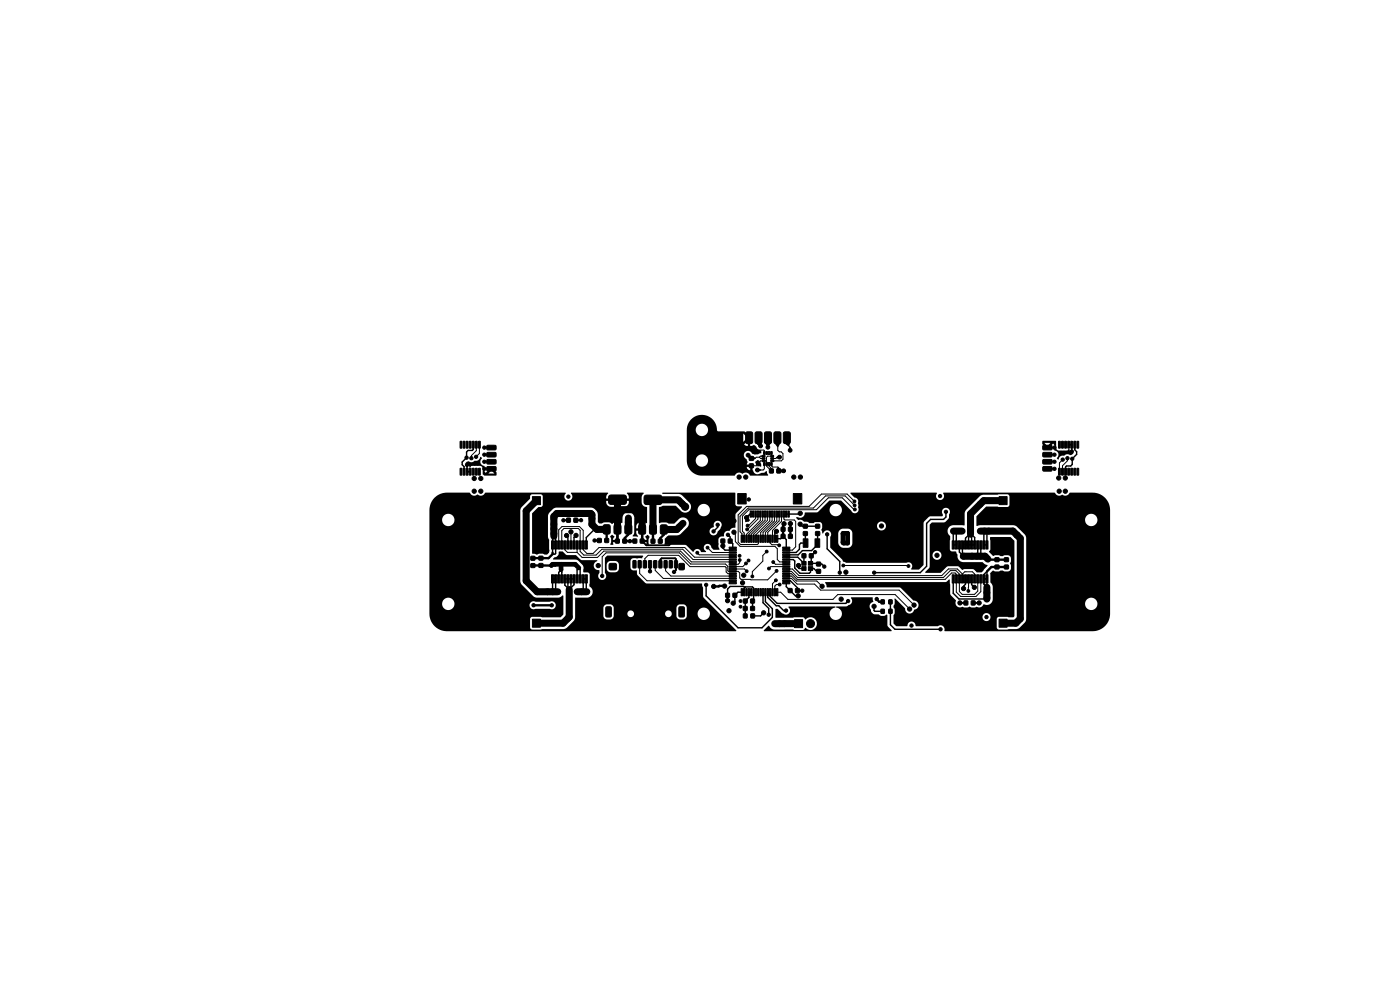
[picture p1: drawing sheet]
<svg xmlns="http://www.w3.org/2000/svg" width="297mm" height="210mm" viewBox="0 0 297 210" stroke-linecap="round" stroke-linejoin="round" font-family="sans-serif">
<g fill="#000" stroke="#000" stroke-width=".21">
<path d="M97.6 93.6l.4 .1-.1 1.4-.3-.1zM97.6 99.4h.4l-.1 1.4-.3-.1zM98.3 93.6l.3 .1v1.4l-.3-.1zM98.3 99.4h.3v1.4l-.3-.1zM98.9 93.6l.4 .1-.1 1.4-.3-.1zM98.9 99.4h.4l-.1 1.4-.3-.1zM99.6 93.6l.3 .1v1.4l-.3-.1zM99.6 99.4h.3v1.4l-.3-.1zM100.2 93.6l.4 .1-.1 1.4-.3-.1zM100.2 99.4h.4l-.1 1.4-.3-.1zM100.9 93.6l.3 .1v1.4l-.3-.1zM100.9 99.4h.3v1.4l-.3-.1z"/>
<path d="M101.5 93.6l.4 .1-.1 1.4-.3-.1zM101.5 99.4h.4l-.1 1.4-.3-.1zM103.3 99h1.8l.1 .2v.6l-.2 .2-1.6-.1-.2-.2zM103.3 97.5h1.8l.1 .2v.6l-.2 .1h-1.6l-.2-.2zM103.3 96h1.8l.1 .2v.6l-.2 .2-1.6-.1-.2-.2zM103.3 94.5h1.8l.1 .2v.6l-.2 .1h-1.6l-.2-.2zM158.2 91.8l.4-.2h.8l.2 .2 .1 1.9-.2 .3-.9 .1-.4-.2zM159 96.9h.8v.7h-.8zM159 98.4h.8v.8h-.8zM160.2 91.8l.4-.2h.8l.2 .2 .1 1.9-.2 .3-.9 .1-.4-.2zM161.7 97.6h.5l.1 .3h-.6zM161.7 97.1h.5l.1 .3h-.6z"/>
<path d="M161.7 96.6h.5l.1 .3h-.6zM162 98.1l.3 .1v.5h-.3zM162 95.8h.3v.6h-.3zM162.5 98.1l.3 .1v.5h-.3zM162.5 95.8h.3v.6h-.3zM163 98.1l.3 .1v.5h-.3zM163 95.8h.3v.6h-.3zM163.3 99.5h.7v.8h-.7zM162.2 91.8l.4-.2h.8l.2 .2 .1 1.9-.2 .3-.9 .1-.4-.2zM163.5 98.1l.3 .1v.5h-.3zM163.5 95.8h.3v.6h-.3zM163.5 96.6h.6v.3h-.5z"/>
<path d="M163.5 97.1h.6v.3h-.5zM163.5 97.6h.6v.3h-.5zM164.8 99.5h.8v.8h-.8zM164.2 91.8l.4-.2h.8l.2 .2 .1 1.9-.2 .3-.9 .1-.4-.2zM166.2 91.8l.4-.2h.8l.2 .2 .1 1.9-.2 .3-.9 .1-.4-.2zM221.3 94.5h1.7l.2 .2v.6l-.2 .1h-1.6l-.2-.2zM221.3 96h1.7l.2 .2v.6l-.2 .2-1.6-.1-.2-.2zM221.3 97.5h1.7l.2 .2v.6l-.2 .1h-1.6l-.2-.2zM221.3 99h1.7l.2 .2v.6l-.2 .2-1.6-.1-.2-.2zM224.6 93.6l.3 .1v1.4l-.3-.1zM225.2 93.6l.4 .1-.1 1.4-.3-.1zM225.9 93.6l.3 .1v1.4l-.3-.1z"/>
<path d="M226.5 93.6l.4 .1-.1 1.4-.3-.1zM227.2 93.6l.3 .1v1.4l-.3-.1zM227.8 93.6l.4 .1-.1 1.4-.3-.1zM228.5 93.6l.3 .1v1.4l-.3-.1zM112.9 105.4h1.8v1.7h-1.8zM112.6 118h.9v.8h-.9zM112.6 119.6h.9v.8h-.9zM114.3 118h.9v.8h-.9zM114.3 119.6h.9v.7h-.9zM117 114.7h.5v1.8h-.5zM117.7 114.7h.4v1.8h-.4zM118.3 114.7h.5v1.8h-.5z"/>
<path d="M118.9 114.7h.5v1.8h-.5zM119.6 114.7h.5v1.8h-.5zM120.2 114.7h.5v1.8h-.5zM120.2 109.9h.8v.9h-.8zM120.9 114.7h.5v1.8h-.5zM121.5 114.7h.5v1.8h-.5zM121.8 109.9h.7v.9h-.7zM122.2 114.7h.4v1.8h-.4zM122.8 114.7h.5v1.8h-.5zM123.5 114.7h.4v1.8h-.4zM124.2 114.7h.4v1.8h-.4zM126.8 114.2h.7v.9h-.7z"/>
<path d="M128 111.5l.3-.2h.9l.2 .2 .1 1.4-.2 .3-1 .1-.3-.2zM128.3 114.2h.8v.9h-.8zM129.3 119.6h1.4l.1 .2-.1 1-.2 .1-1.2-.1-.1-.3v-.7zM129.2 105.1l.4-.1 3 .1 .3 .3-.1 1.3-.4 .3-3-.1-.3-.4v-1.1zM130.6 114.4h.8v.8h-.8zM130.3 111.5l.3-.2h.9l.2 .2 .1 1.4-.2 .3-1 .1-.3-.2zM132.1 114.4h.8v.8h-.8zM132.6 111.5l.3-.2h.9l.2 .2 .1 1.4-.2 .3-1 .1-.3-.2zM134.3 119h.6l-.1 1.5-.5-.1zM134.3 114.4h.8v.8h-.8zM135.4 119h.6l-.1 1.5-.5-.1zM135.6 111.4l1-.1 .3 .2 .1 1.4-.2 .4h-.9l-.4-.1v-1.5z"/>
<path d="M136.5 119h.6l-.1 1.5-.5-.1zM135.8 114.4h.8v.8h-.8zM136.8 105.2l.3-.2 3.1 .1 .2 .3v1.4l-.5 .2h-3l-.3-.5v-1.1zM137.6 119h.6l-.1 1.5-.5-.1zM138.1 114.4h.8v.8h-.8zM137.9 111.4l1-.1 .3 .2 .1 1.4-.2 .4h-.9l-.4-.1v-1.5zM138.7 119h.6l-.1 1.5-.5-.1zM139.7 114.4h.8v.8h-.8zM139.8 119h.6l-.1 1.5-.5-.1zM140.2 111.4l1-.1 .3 .2 .1 1.4-.2 .4h-.9l-.4-.1v-1.5zM140.9 119h.6l-.1 1.5-.5-.1zM142 119h.6l-.1 1.5-.5-.1z"/>
<path d="M143.1 119h.6l-.1 1.5-.5-.1zM144.1 119.6l.8-.1 .2 .1 .1 1-.1 .2-.8 .1-.2-.1-.1-1zM153 114.4h.7v.8h-.7zM154.5 114.4h.8v.8h-.8zM154.7 119.6l1.5-.1v.3h-1.4zM154.7 119.1h1.5v.2l-1.4 .1zM154.7 118.6l1.5-.1v.3h-1.4zM154.7 118.1h1.5v.2l-1.4 .1zM154.7 117.6l1.5-.1v.3h-1.4zM154.7 117.1h1.5v.2l-1.4 .1zM154.7 116.6l1.5-.1v.3h-1.4zM154.7 116.1h1.5v.2l-1.4 .1z"/>
<path d="M156.5 104.7h1.8v2.2h-1.8zM157.2 113.5l.3 .1v1.5l-.3-.1zM157.7 113.5l.3 .1-.1 1.5-.2-.1zM158.2 113.5l.3 .1v1.5l-.3-.1zM158.7 113.5l.3 .1-.1 1.5-.2-.1zM159.2 108.4h.3v1.3h-.3zM159.2 113.5l.3 .1v1.5l-.3-.1zM159.6 108.4h.3v1.3h-.3zM159.7 113.5l.3 .1-.1 1.5-.2-.1zM160.2 108.4h.3v1.3h-.3zM160.2 113.5l.3 .1v1.5l-.3-.1zM160.6 108.4h.3v1.3h-.3z"/>
<path d="M160.7 113.5l.3 .1-.1 1.5-.2-.1zM161.2 108.4h.3v1.3h-.3zM161.2 113.5l.3 .1v1.5l-.3-.1zM161.6 108.4h.3v1.3h-.3zM161.7 113.5l.3 .1-.1 1.5-.2-.1zM162.2 108.4h.3v1.3h-.3zM162.2 113.5l.3 .1v1.5l-.3-.1zM162.6 108.4h.3v1.3h-.3zM162.7 113.5l.3 .1-.1 1.5-.2-.1zM163.2 108.4h.3v1.3h-.3zM163.2 113.5l.3 .1v1.5l-.3-.1zM163.6 108.4h.3v1.3h-.3z"/>
<path d="M163.7 113.5l.3 .1-.1 1.5-.2-.1zM164.2 108.4h.3v1.3h-.3zM164.2 113.5l.3 .1v1.5l-.3-.1zM164.6 108.4h.3v1.3h-.3zM164.7 113.5l.3 .1-.1 1.5-.2-.1zM165.2 108.4h.3v1.3h-.3zM165.6 108.4h.3v1.3h-.3zM165.7 113.4h.8v.8h-.8zM165.7 111.9h.8v.8h-.8zM166.2 108.4h.3v1.3h-.3zM166.6 108.4h.3v1.3h-.3zM167.2 108.4h.3v1.3h-.3z"/>
<path d="M167.3 113.4h.8v.8h-.8zM167.3 111.9h.8v.8h-.8zM166 116.1h1.5l.1 .2-1.5 .1zM166 116.6l1.5-.1 .1 .3h-1.5zM166 117.1h1.5l.1 .2-1.5 .1zM166 117.6l1.5-.1 .1 .3h-1.5zM166 118.1h1.5l.1 .2-1.5 .1zM166 118.6l1.5-.1 .1 .3h-1.5zM166 119.1h1.5l.1 .2-1.5 .1zM166 119.6l1.5-.1 .1 .3h-1.5zM168.3 104.7h1.8v2.2h-1.8zM170.4 114.3h1v1.8h-1z"/>
<path d="M170.2 117.5h.7v.8h-.7zM170.1 119.1h.9v.8h-.9zM170.4 111.2h.9v.8h-.9zM170.4 112.8h.9v.8h-.9zM171.5 119.1h.9v.8h-.9zM171.7 117.5h.8v.8h-.8zM172.9 114.3h1v1.8h-1zM173 111.2h.9v.8h-.9zM173 112.8h.9v.8h-.9zM173.2 119.3h.9v.7h-.9zM202 114.7h.4v1.8h-.4zM202.7 114.7h.4v1.8h-.4z"/>
<path d="M203.3 114.7h.4v1.8h-.4zM204 114.7h.4v1.8h-.4zM204.6 114.7h.4v1.8h-.4zM205.3 114.7h.4v1.8h-.4zM205.9 114.7h.5v1.8h-.5zM206.5 114.7h.5v1.8h-.5zM207.2 114.7h.5v1.8h-.5zM207.8 114.7h.5v1.8h-.5zM208.5 114.7h.5v1.8h-.5zM209.1 114.7h.5v1.8h-.5zM211.1 118.3h.8v.8h-.8zM212 105.4h1.7v1.7h-1.7z"/>
<path d="M213.1 118.3h.8v.8h-.8zM224.6 99.4h.3v1.4l-.3-.1zM225.2 99.4h.4l-.1 1.4-.3-.1zM225.9 99.4h.3v1.4l-.3-.1zM226.5 99.4h.4l-.1 1.4-.3-.1zM227.2 99.4h.3v1.4l-.3-.1zM227.8 99.4h.4l-.1 1.4-.3-.1zM228.5 99.4h.3v1.4l-.3-.1zM112.9 131.4h1.8v1.7h-1.8zM117 121.9h.5v1.8h-.5zM117.7 121.9h.4v1.8h-.4zM118.3 121.9h.5v1.8h-.5z"/>
<path d="M118.9 121.9h.5v1.8h-.5zM119.6 121.9h.5v1.8h-.5zM120.2 121.9h.5v1.8h-.5zM120.9 121.9h.5v1.8h-.5zM121.5 121.9h.5v1.8h-.5zM122.2 121.9h.4v1.8h-.4zM122.8 121.9h.5v1.8h-.5zM123.5 121.9h.4v1.8h-.4zM124.2 121.9h.4v1.8h-.4zM128.6 128.8l.2-.1 .8 .1 .1 1.8-.1 .2-.8 .1-.2-.1zM144.1 128.8l.2-.1 .8 .1 .1 1.8-.1 .2-.8 .1-.2-.1zM154 125.9h.7v.8h-.7z"/>
<path d="M154.7 123.6l1.5-.1v.3h-1.4zM154.7 123.1h1.5v.2l-1.4 .1zM154.7 122.6l1.5-.1v.3h-1.4zM154.7 122.1h1.5v.2l-1.4 .1zM154.7 121.6l1.5-.1v.3h-1.4zM154.7 121.1h1.5v.2l-1.4 .1zM154.7 120.6l1.5-.1v.3h-1.4zM154.7 120.1h1.5v.2l-1.4 .1zM155.5 125.9h.8v.8h-.8zM157.2 124.9h.3v1.5l-.3-.1zM157.7 127.1h.8v.8h-.8zM157.7 128.7h.8v.8h-.8z"/>
<path d="M157.7 130.2h.8v.9h-.8zM157.7 124.9h.3l-.1 1.5-.2-.1zM158.2 124.9h.3v1.5l-.3-.1zM158.7 124.9h.3l-.1 1.5-.2-.1zM159.3 127.1h.7v.8h-.7zM159.3 128.7h.7v.8h-.7zM159.3 130.2h.7v.9h-.7zM159.2 124.9h.3v1.5l-.3-.1zM159.7 124.9h.3l-.1 1.5-.2-.1zM160.2 124.9h.3v1.5l-.3-.1zM160.7 124.9h.3l-.1 1.5-.2-.1zM161.2 124.9h.3v1.5l-.3-.1z"/>
<path d="M161.7 124.9h.3l-.1 1.5-.2-.1zM162.2 124.9h.3v1.5l-.3-.1zM162.7 124.9h.3l-.1 1.5-.2-.1zM163.2 124.9h.3v1.5l-.3-.1zM163.7 124.9h.3l-.1 1.5-.2-.1zM164.2 124.9h.3v1.5l-.3-.1zM164.7 124.9h.3l-.1 1.5-.2-.1zM167.2 124.9h.8v.8h-.8zM166 120.1h1.5l.1 .2-1.5 .1zM166 120.6l1.5-.1 .1 .3h-1.5zM166 121.1h1.5l.1 .2-1.5 .1zM166 121.6l1.5-.1 .1 .3h-1.5z"/>
<path d="M166 122.1h1.5l.1 .2-1.5 .1zM166 122.6l1.5-.1 .1 .3h-1.5zM166 123.1h1.5l.1 .2-1.5 .1zM166 123.6l1.5-.1 .1 .3h-1.5zM168.8 124.9h.8v.8h-.8zM168.6 131.4h1.7v1.7h-1.7zM170.1 120.2h.9v.8h-.9zM171.5 120.2h.9v.8h-.9zM173.2 120.8h.9v.8h-.9zM186.9 129.3h.7v.8h-.7zM186.9 127.3h.7v.8h-.7zM188.6 129.3h.6v.8h-.6z"/>
<path d="M188.6 127.3h.6v.8h-.6zM202 121.9h.4v1.8h-.4zM202.7 121.9h.4v1.8h-.4zM203.3 121.9h.4v1.8h-.4zM204 121.9h.4v1.8h-.4zM204.5 127.5h.8v.8h-.8zM204.6 121.9h.4v1.8h-.4zM205.3 121.9h.4v1.8h-.4zM205.9 121.9h.5v1.8h-.5zM206.1 127.5h.7v.8h-.7zM206.5 121.9h.5v1.8h-.5zM207.2 121.9h.5v1.8h-.5z"/>
<path d="M207.8 121.9h.5v1.8h-.5zM208.5 121.9h.5v1.8h-.5zM209.1 121.9h.5v1.8h-.5zM211.1 119.9h.8v.8h-.8zM212 131.4h1.7v1.7h-1.7zM213.1 119.9h.8v.8h-.8z"/>
<circle cx="99" cy="97.1" r=".35"/>
<circle cx="99.1" cy="98.6" r=".35"/>
<circle cx="100" cy="97.2" r=".35"/>
<circle cx="101" cy="96.9" r=".35"/>
<circle cx="102.8" cy="95" r=".35"/>
<circle cx="102.8" cy="98" r=".35"/>
<circle cx="102.8" cy="96.4" r=".35"/>
<circle cx="102.8" cy="99.4" r=".35"/>
<circle cx="158.7" cy="96.5" r=".4"/>
<circle cx="160.7" cy="99.7" r=".4"/>
<circle cx="161.4" cy="94.6" r=".4"/>
<circle cx="162.9" cy="94.9" r=".4"/>
<circle cx="165.4" cy="97" r=".4"/>
<circle cx="166.3" cy="99.9" r=".4"/>
<circle cx="167.6" cy="95.5" r=".4"/>
<circle cx="223.7" cy="95" r=".35"/>
<circle cx="223.7" cy="98" r=".35"/>
<circle cx="223.7" cy="96.4" r=".35"/>
<circle cx="223.7" cy="99.4" r=".35"/>
<circle cx="225.4" cy="97.5" r=".35"/>
<circle cx="226.4" cy="97.2" r=".35"/>
<circle cx="227.4" cy="95.8" r=".35"/>
<circle cx="227.5" cy="97.3" r=".35"/>
<circle cx="100.6" cy="101.5" r=".45"/>
<circle cx="100.6" cy="104.2" r=".45"/>
<circle cx="102" cy="104.2" r=".45"/>
<circle cx="102" cy="101.5" r=".45"/>
<circle cx="117" cy="120" r=".35"/>
<circle cx="117.8" cy="119.8" r=".35"/>
<circle cx="119" cy="119.8" r=".35"/>
<circle cx="119.5" cy="110.4" r=".35"/>
<circle cx="120.2" cy="113.6" r=".45"/>
<circle cx="120.6" cy="105.4" r=".35"/>
<circle cx="121.1" cy="112.8" r=".45"/>
<circle cx="122.2" cy="113.6" r=".45"/>
<circle cx="123.3" cy="110.4" r=".35"/>
<circle cx="125.6" cy="110" r=".35"/>
<circle cx="125.6" cy="111.2" r=".35"/>
<circle cx="125.6" cy="109.2" r=".35"/>
<circle cx="126.1" cy="114.7" r=".35"/>
<circle cx="126.6" cy="112.3" r=".35"/>
<circle cx="126.9" cy="120" r=".45"/>
<circle cx="133.3" cy="110.8" r=".35"/>
<circle cx="133.3" cy="109.9" r=".35"/>
<circle cx="133.6" cy="114.8" r=".35"/>
<circle cx="142.6" cy="112.3" r=".35"/>
<circle cx="144" cy="106.1" r=".35"/>
<circle cx="144.1" cy="111.8" r=".35"/>
<circle cx="144.7" cy="106.9" r=".35"/>
<circle cx="144.9" cy="111" r=".35"/>
<circle cx="145.3" cy="107.5" r=".75"/>
<circle cx="145.3" cy="107.5" r=".35"/>
<circle cx="147.9" cy="117.2" r=".3"/>
<circle cx="150.1" cy="116.2" r=".3"/>
<circle cx="151.4" cy="112.7" r=".35"/>
<circle cx="152.2" cy="111.3" r=".35"/>
<circle cx="153.4" cy="115.8" r=".45"/>
<circle cx="154.4" cy="113.5" r=".35"/>
<circle cx="155.7" cy="110.5" r=".45"/>
<circle cx="155.7" cy="112.9" r=".45"/>
<circle cx="156.8" cy="101.2" r=".45"/>
<circle cx="156.9" cy="117.9" r=".3"/>
<circle cx="156.9" cy="118.8" r=".3"/>
<circle cx="158.2" cy="101.2" r=".45"/>
<circle cx="158.3" cy="119.5" r=".3"/>
<circle cx="158.4" cy="109.8" r=".45"/>
<circle cx="158.5" cy="112.3" r=".3"/>
<circle cx="158.6" cy="111.5" r=".3"/>
<circle cx="158.8" cy="118.9" r=".3"/>
<circle cx="158.9" cy="106" r=".35"/>
<circle cx="162.6" cy="117" r=".3"/>
<circle cx="164" cy="119.2" r=".3"/>
<circle cx="164.7" cy="112.7" r=".45"/>
<circle cx="165.3" cy="115.7" r=".3"/>
<circle cx="166.3" cy="111.1" r=".45"/>
<circle cx="167.7" cy="111.1" r=".45"/>
<circle cx="168.4" cy="101.2" r=".45"/>
<circle cx="169.4" cy="120" r=".45"/>
<circle cx="169.7" cy="111.2" r=".45"/>
<circle cx="169.8" cy="108.9" r=".45"/>
<circle cx="169.8" cy="101.2" r=".45"/>
<circle cx="172.1" cy="110.2" r=".35"/>
<circle cx="172.9" cy="117.1" r=".35"/>
<circle cx="175.5" cy="113.4" r=".35"/>
<circle cx="175.8" cy="110.9" r=".15"/>
<circle cx="178.8" cy="115.1" r=".35"/>
<circle cx="178.8" cy="113.2" r=".35"/>
<circle cx="178.9" cy="120" r=".3"/>
<circle cx="179.8" cy="115.2" r=".35"/>
<circle cx="179.8" cy="113.1" r=".35"/>
<circle cx="181.3" cy="106.4" r=".3"/>
<circle cx="181.3" cy="107.2" r=".3"/>
<circle cx="181.3" cy="108.1" r=".3"/>
<circle cx="187" cy="111.6" r=".45"/>
<circle cx="198.8" cy="117.8" r=".45"/>
<circle cx="199.4" cy="105.2" r=".35"/>
<circle cx="200.7" cy="108.6" r=".35"/>
<circle cx="202.3" cy="112.7" r=".35"/>
<circle cx="203.1" cy="112.7" r=".35"/>
<circle cx="204.1" cy="112.7" r=".35"/>
<circle cx="206.2" cy="118" r=".35"/>
<circle cx="207.3" cy="118" r=".35"/>
<circle cx="208" cy="112.7" r=".35"/>
<circle cx="208.8" cy="112.7" r=".35"/>
<circle cx="209" cy="118" r=".35"/>
<circle cx="209.7" cy="112.7" r=".35"/>
<circle cx="224.6" cy="101.4" r=".45"/>
<circle cx="224.7" cy="104.2" r=".45"/>
<circle cx="226" cy="101.4" r=".45"/>
<circle cx="226" cy="104.2" r=".45"/>
<circle cx="113.2" cy="128.4" r=".35"/>
<circle cx="116.2" cy="125.5" r=".35"/>
<circle cx="117.1" cy="128.4" r=".35"/>
<circle cx="117.2" cy="125.5" r=".35"/>
<circle cx="118.3" cy="125.5" r=".35"/>
<circle cx="119" cy="120.8" r=".35"/>
<circle cx="122.3" cy="125.5" r=".35"/>
<circle cx="123.5" cy="125.5" r=".35"/>
<circle cx="124.5" cy="125.5" r=".35"/>
<circle cx="127.8" cy="122.2" r=".35"/>
<circle cx="137.9" cy="121.2" r=".35"/>
<circle cx="143" cy="121.3" r=".35"/>
<circle cx="149.8" cy="124.1" r=".35"/>
<circle cx="151.4" cy="124.4" r=".45"/>
<circle cx="153.7" cy="124.3" r=".45"/>
<circle cx="154.4" cy="127.4" r=".45"/>
<circle cx="154.7" cy="129.6" r=".45"/>
<circle cx="155.5" cy="128" r=".45"/>
<circle cx="157.1" cy="128.7" r=".3"/>
<circle cx="157.1" cy="127.5" r=".3"/>
<circle cx="157.5" cy="123.6" r=".45"/>
<circle cx="157.8" cy="122" r=".45"/>
<circle cx="158.4" cy="121.2" r=".3"/>
<circle cx="159.6" cy="122.3" r=".3"/>
<circle cx="162" cy="130" r=".45"/>
<circle cx="163.1" cy="130.4" r=".35"/>
<circle cx="163.1" cy="120.6" r=".3"/>
<circle cx="164.3" cy="132.3" r=".35"/>
<circle cx="164.6" cy="123.1" r=".3"/>
<circle cx="164.7" cy="121.1" r=".3"/>
<circle cx="165.4" cy="132.3" r=".35"/>
<circle cx="165.4" cy="124" r=".3"/>
<circle cx="166.4" cy="132.3" r=".35"/>
<circle cx="166.7" cy="129.5" r=".35"/>
<circle cx="169.3" cy="126.4" r=".45"/>
<circle cx="170.2" cy="125.3" r=".35"/>
<circle cx="171.9" cy="132.3" r=".85"/>
<circle cx="174.4" cy="124.4" r=".45"/>
<circle cx="174.9" cy="120.2" r=".35"/>
<circle cx="178.1" cy="121.5" r=".35"/>
<circle cx="178.4" cy="127.1" r=".45"/>
<circle cx="179.4" cy="121.4" r=".45"/>
<circle cx="179.9" cy="127.5" r=".35"/>
<circle cx="185.4" cy="128.6" r=".45"/>
<circle cx="185.4" cy="121.5" r=".35"/>
<circle cx="185.6" cy="130.9" r=".35"/>
<circle cx="186" cy="127.1" r=".35"/>
<circle cx="192.6" cy="130.9" r=".35"/>
<circle cx="192.7" cy="120.1" r=".3"/>
<circle cx="193" cy="129.2" r=".45"/>
<circle cx="193.4" cy="132.7" r=".35"/>
<circle cx="193.9" cy="128.4" r=".45"/>
<circle cx="199.5" cy="133.5" r=".35"/>
<circle cx="203.7" cy="127.9" r=".45"/>
<circle cx="204.4" cy="124.9" r=".45"/>
<circle cx="205.4" cy="125.4" r=".3"/>
<circle cx="206.7" cy="124.6" r=".45"/>
<circle cx="207.7" cy="127.9" r=".45"/>
<circle cx="209.3" cy="130.9" r=".35"/>
<circle cx="209.3" cy="127.1" r=".35"/>
<circle cx="209.4" cy="125.7" r=".35"/>
<circle cx="209.4" cy="124.6" r=".35"/>
</g>
<g fill="none" stroke="#000" stroke-width=".21">
<path d="M101.1 94.3v1.3l-1.1 1.1v.5M101.7 94.3v1.9l-.7 .7M158.7 96.5l.7 .8h.8l.2-.3h.7M160.6 95.4l.1 .1h1.3l.2 .6M161.1 97l.3 .3h.6M162 96.8h-.7l-.2 .2M162.2 98.4v1l-.3 .3h-1.2M162.5 97.8l.1 .2v.9l1 1v-.5l-.4-.5v-.5h-.6M162.5 97.8h-1.2l-.1 .8-.2 .2h-1.6M162.9 92.7v2.2M163.6 98.4v.4l.3 .3h1.1l.2 .2v.6h1.1M163.8 96.8h-.9l-.3 .2v.6l-.1 .2"/>
<path d="M164.9 92.7l.1 2.8 .3 .3h.4l.4 .4v1.2l-.3 .4h-2M165.4 97h-.5l-.3 .3h-.8M166.9 92.7v1.4l.7 .8v.6M225.4 97.5l-.6 .7v1.9M226.4 97.2v.6l-1 1v1.3M118.5 115.6v-3.2l.7-.7h3.7l.8 .8v4.1l.8 .8h1.3l1.3-1.3h18.2l2 2.1h8.2M119.2 115.6v-3l.5-.5h3l.4 .4v4.5l.7 .8h2.7l1.2-1.3h17.1l2.2 2.2h8.5M119.8 115.6v1l.6 .6h2M121.1 112.8v2.8M122.4 117.2l1.1 1h3.3l1.3-1.3h16.3l2.3 2.3h8.8M122.4 115.6v1.6M135.7 119.7v2l1.5 1.5h18.3"/>
<path d="M136.8 119.7v-1.2l.7-.7h6.5l2.4 2.4h7.5l.1 .2v.9l.4 .4h1.1M139 119.7v1.3l1.7 1.7h14.8M141.2 119.7v1.4l1.1 1.1h13.2M147.9 117.3l.4 .4h7.2M150.1 116.2l1 1h4.4M155.7 112.9l.3 .3v1.7l1 1h7.4l.5 .5v2.3l.5 .5h1.4M156.9 118.8v.6l-.3 .3h-1.1M158.3 119.5l-.7 .7h-2.1M160.3 109.1v.9l-1.5 1.5h-.2M160.8 109.1v1l-2.3 2.2M161.3 109.1v1.3l-2.9 2.9v1M161.8 109.1v1.3l-2.9 2.9v1"/>
<path d="M162.3 109.1v1.3l-2.9 2.9v1M162.6 117l-.8 .8v1.2l-2.2 2.3v1M162.8 109.1v1.3l-2.9 2.9v1M163.3 109.1v1.4l-2.9 2.9v.9M163.4 114.3v.9l.3 .3h1.5l.1 .2M163.8 109.1v1.4l-2.4 2.4v1.4M164 119.2l.5 .5h2.3M164.3 109.1v1.4l-2.4 2.4v1.4M164.8 109.1v1.4l-2.4 2.4v1.4M165.3 109.1v1.4l-2.4 2.4v1.4M165.8 109.1v1.5l-1.9 1.9v1.8M166.3 109.1v1l.2 .2h2l.3 .3v5.4l-.7 .7h-1.3"/>
<path d="M178.9 120h.1M178.9 120h13.7l.1 .1M181.3 106.4l-1.6-1.6h-5.4l-2.7 2.6h-13.2l-1.8 1.8v5.8l.5 .5h3.6l.2-.2v-1M181.3 107.2l-2-2h-4.2l-2.5 2.6h-13.9l-1.7 1.7v3.3l.4 .4v1.1M181.3 108.1h-.2l-2.4-2.5h-3l-2.5 2.5h-14.3l-1.4 1.4v3.2l.4 .4v1.2M127.8 122.2v-4.1l.8-.8h15.6l2.3 2.4h7.4l.5 .4v1l.1 .1h2.1l.3 .3v1.1l.3 .3M155.5 120.7h2.4l.5 .5M157.2 122.9h.1M159.6 122.3h.1M164.6 123.1l-.7 .7v1.8M164.7 121.1l-1.8 1.9-5.7-.1M164.9 125.6h.7l1.6 1.6h9.5l1-1.1h12.2l3.1 3.1"/>
<path d="M165.4 124h-.7l-.3 .3v1.3M166.8 121.7h1.1l1.2 1.2h31.4l1.4-1.4h.7l.3 .3v3.8l.9 .9h3.3l1-1v-2.7M166.8 120.2h-3.3l-.4 .4M166.8 120.7h1.3l1.4 1.4h30.3l1.4-1.4h1.9l1.1 1.1M166.8 122.2h1.1l1.1 1h4.3l1.1 1.2M166.8 122.7h1.1l1.2 1.2h3.7l1.3 1.3h16.6l3.2 3.2M166.8 121.2h1.1l1.3 1.3h30.9l1.5-1.5h1.2l.7 .8v3.7l.6 .6h2.6l.7-.7v-2.6M193.9 128.4h.1M204.2 121.8l.5-.5h1.6l.5 .5v1M204.2 121.8v1M205.5 122.8l-.1 2.6"/>
</g>
<g fill="none" stroke="#000" stroke-width=".3">
<path d="M99.1 98.6v1.5M100.4 94.3v1.1l-.2 .1h-.9l-.3 .4v1.2l-.9 .9v.6l.3 .4v1.1M102.8 98h1.4M102.8 96.4h1.4M102.8 95h1.4M102.8 99.4h1.4M222.2 98h1.5M222.2 96.4h1.5M222.2 95h1.5M222.2 99.4h1.5M227.4 94.3v.1M227.4 94.4v1.4"/>
<path d="M228 94.3v1.1l.4 .4v.6l-.9 .9v1.2l-.4 .3h-.9l-.1 .3v1M117.2 117.2v-3l.5-.4 .2 .1v3.5l-.2 .1h-.5M120.2 113.5l.3 .3v1.8M122.2 113.5l-.4 .5v1.6M126.1 112.3l-1.7 1.7v1.6M152.2 111.3v.5l-.8 .9M153.3 114.8v1.4l.5 .5h1.7M154.4 113.5l.5 .4v.9l.6 .5v.9M158.6 109.7l-.2 .1M159.2 109.1h.6M164.6 112.8h.1M164.7 112.7l-.3 .4v1.2"/>
<path d="M164.9 114.3h.7l.5-.5 .7 .7v1.7M166.8 118.7h1.5l.3 .3v1.5l1.1 1.1h2l.3-.2v-.8h.6l.7 .6h.3M169.4 120l.1 .6h1.1M169.7 111.2l.5 .4h3.2M169.8 108.9l-.2 .2h-2.8M170.6 117.9v1.6l-1.3-1.3h-2.5M170.9 113.2v1.9M170.9 115.2h-1l-.3 .3v1l-.7 .7h-2.1M172 119.5h1.5M172.9 117.1l-.8 .8v1.5M173.4 115.6l-1.2 1.2h-2l-.9 .9h-2.5M173.4 113.2v1.9"/>
<path d="M173.6 119.7h.7l.6 .5M175.5 113.4v3l2.7 2.7v2.4M175.7 110.9l.1 .1M200.7 108.6v1.1l-.5 .5h-2.8l-.8 .8v9.1l-1.4 1.4h-9.8M202.3 112.7l-.1 2.9h.7v-2.7l.2-.2M203.5 115.6v1.5l.4 .3M204.2 115.6l-.1 1.8M205.5 115.6v-1.9l.4-.4 .2 .3v2M205.7 113.3l-.9 .9v1.4h2v-1.6l-.7-.7M207.4 115.6v1.7M208.1 115.6v2.3M209.7 112.7l-.3 .3v2.6h-.7v-2.8l.1-.1 .6 .5"/>
<path d="M117.9 124.9v-2.1h-.7v2.7M118.8 121.2l-.3 .2v1.4M119.1 121.2l.1 .1v1.5M119.8 122.8h2v1.2l-1 1.1-1-1zM120.5 122.8v2M121.1 122.8v1.9M122.4 122.8v-2l.4-.3 .3 .3v2M123.4 125.5l.3-.3v-2.4h.7v2.6l.1 .1M149.8 124.1v2.3l6.8 6.8h5.1l2.2-2.2v-1.9l-1.5-1.5v-2M157.4 125.6h-.8l-.7 .7v1.3l-.3 .3M157.9 125.6v-.9l.2-.2h1.5l.3 .2v2.6M158 124.6l-.2-.2h-2.9l-.6 .5v2.5"/>
<path d="M159.4 125.6h-.5v1.1l-.8 .8v3.1M159.6 127.5v1.6M161.9 125.6v2.2l1.2 1.3v1.3M162 130l-.7 .6h-1.6M162.9 125.6v1.1l1.8 1.8h.5l1.1 1h.4M163.4 125.6v.9l1.5 1.5h14.5l.5-.5M166.8 123.2h.9l1.5 1.5v.6h1M166.8 123.7v.8l1.9 1.9h.6M185.4 128.6v.9l.2 .2h1.7M188.9 127.7v4.8l1 1h9.6M202.2 122.8v3.1l1.2 1.2h5.9M204.8 122.8v1.1l-.4 .4v.5"/>
<path d="M206.1 122.8v1.2l.6 .6M209.4 121.2v3.4l-.7-.7v-2z"/>
</g>
<path d="M161.4 94.6h.1M119.5 110.4h.1M119.5 110.4h1.1M122.2 110.4h1.1M140.1 119.7v-1l.3-.3h2.8l.2 .2v2.3l-.4 .4M155.7 110.5l-3.4 3.4h-8.6l-1.8 1.8h-4.8l-.9-.9M159.2 109.1l-.8 .7M203.7 127.9h1.2M206.5 127.9h1.2M208.7 122.8h.7" fill="none" stroke="#000" stroke-width=".4"/>
<g fill="none" stroke="#000" stroke-width=".5">
<path d="M158.9 92.7v1.8M160.9 92.7v1.4l.5 .5M113.1 119.9v.1M113.1 119.9l3.9 .1M117 119.9v.1M117.2 117.2v.3l-.8 .9h-3.3M126.1 114.7h1.1M128.7 112.3v2.4M131 112.3v2.5M133.3 112.3v1.1l-.8 .7v.7h2.2M133.6 114.8h.1M136.2 112.3v2.5"/>
<path d="M137.9 119.7v1.5M138.5 112.3v2.5M140.8 112.3v1.1l-.7 .8v.6M166.3 111.1l-.2 .2v2.5M167.7 111.1v2.7M167.7 111.1h.1M209.6 118.6l.1 .1h3.8M113.2 128.4h.1M113.2 128.4h3.9M153.7 124.3l-2.3 .1M185.9 127.1l.6 .6h.8M213.5 120.3h-3.2l-.9 .9"/>
</g>
<g fill="none" stroke="#000" stroke-width="1.5">
<path d="M113.8 106.2l-2.2 2.2v14.8l2.3 2.3h4.4M128.7 112.3h-2.1l-1-1.1v-2l-.3-.3h-7.2l-.6 .6v4.3M131 106v2.2M131 108.3v4M131 108.1h3.9l1.3 1.3v2.9M133.3 109.9v2.4M143.9 106h-5.4v6.3M144 106.2l1.3 1.3M144.9 111l-1.3 1.3h-2.8M202.3 112.7h1.8M204.4 118h4.6l.6 .6M208 112.7h6.9l1.5 1.5v17l-.9 1h-2.7"/>
<path d="M212.8 106.2h-4.1l-2.8 2.8v4.3M215.7 113.5h.1M120.8 125.1v5.8l-1.3 1.3h-5.7M122.5 125.5h2M164.3 132.3h2.1M166.4 132.3h3M209.4 124.6v2.5"/>
</g>
<path d="M117.7 119.7h-.5l-.2 .2M117.8 119.7h4.2l.8 .8M119 119.8v1M172.1 110.2h3l.6 .7M179.8 115.2v-2.1h-.9l-.1 2 .2 .1h.8" fill="none" stroke="#000" stroke-width="1"/>
<g fill="#000">
<path d="M99.2 99.9h.4l.1 .3h-.5zM98.8 98.2l.6-.4a1.1 1.1 0 0 0 1.4-.1 1.16 1.16 0 0 0 1.2-.8l.2 .3a.97 .97 0 0 0-.3 1 .97 .97 0 0 0 .9 .7v1l.2 .4 1.3-1.1 1 1v.6l-2.6 .1-.3-.5h2.5l-.7-.6-.6 .6h-1.2v-1a.74 .74 0 0 0-1-.5l-1.4-.1-.4 .4-.1-.4h-.4zM146.6 89a3.2 3.2 0 0 1 3.6-.7 3.2 3.2 0 0 1 2 3.1l.2 .1h5.5l1.3 1.3-1.3 1.5 .5 .3h1a.5 .5 0 0 1 .8-.1l.6 .8 .6 .2a.41 .41 0 0 1 .1 .5 .41 .41 0 0 1-.4 .2l-.3 .2h-.7l-.4-.1a.97 .97 0 0 0-1.6-.4 .97 .97 0 0 0 .3 1.6l.2 .5-.2 .5 1.2 .1v1.2a1.12 1.12 0 0 0 1.4 .7l1.1-.2 .5-.4 .4 .9-3.9 .1a1.12 1.12 0 0 0-1.7-.4 1.05 1.05 0 0 0-1.6 .4h-6.9a3.2 3.2 0 0 1-2.9-1.8h12.4l.3 .5 .5 .2v-.7h-13.2l-.3-1.5h1.9a1.32 1.32 0 0 0 1.8 1.4 1.32 1.32 0 0 0 .3-2.3 1.32 1.32 0 0 0-2.1 .8l-1.9 .1v-3.9h12l.9-.9-.9-.8v1.7h-12v-2.6h1.9a1.31 1.31 0 0 0 1.8 1.3 1.31 1.31 0 0 0 .4-2.2 1.31 1.31 0 0 0-2.2 .7v.2h-1.9l.3-1.2zM158.8 96.5l.8 .3-.2 .5-.5 .1-.3-.8zM158.7 96.6l.4-.2 .2 .7-.1 .1-.6-.3zM159.7 96.8l.6 .4-.5 .4-.4-.4zM160.8 99.3l.7 .3v.2l-.7 .3-.1-.4zM160.2 97.9l.3-.1a.44 .44 0 0 1 .5-.1 .44 .44 0 0 1 .2 .4l.3 .3-.1 .6-1-.2zM160.9 92.9l.8 .8-.2 .7-.3 .4-.7-.7zM160.7 94h.4l.4 .2-.1 .4-.4 .1zM161.5 96.7l.2-.1 .3 .2-.3 .1h-.2zM161.5 97.2l.2-.1 .3 .2-.4 .1z"/>
<path d="M162.1 98.4l.1 .5h-.1l-.1-.2zM162.9 92.9l.7 1-.6 .9h-.2l-.6-.9zM162.8 94.1h.2l.3 .6-.4 .2-.4-.2zM163.6 98.4l.2 .3-.1 .2-.2-.2zM163.8 97.3l.4-.2 .1 .3zM163.8 97.8l.4-.2 .1 .3h-.2zM164.9 92.9l.7 1-.5 .9h-.2l-.6-.8zM164.9 99.1l.2-.1 .5 .5-.4 .4-.4-.3zM164.6 97.1l.5-.4 .3 .3-.2 .3zM165.5 99.5l.6 .3v.2l-.6 .3-.3-.4zM165.5 99.8l.6-.3 .1 .4-.1 .3-.6-.2zM166.9 92.9l.7 1-.3 .8-.8-.6z"/>
<path d="M167.6 94.7l.4 .7-.4 .1-.3-.1zM221.2 93.6l2.8-.1v1.5a.74 .74 0 0 0 1.1 .5l1.4 .1 .3-.4 .1 .4 .4-.1 .4 .6-.3 .4h-.5a.99 .99 0 0 0-1.2 .2 .96 .96 0 0 0-1.2 .8l-.3-.3a.97 .97 0 0 0 .3-1 .97 .97 0 0 0-.8-.7v-1l-.3-.4-1.2 1.1-1.1-1v-.2h.5l.6 .6 .6-.6h-1.7zM226.8 94.2h.4l.1 .3h-.5zM92.2 105.6a3.7 3.7 0 0 1 2.6-1.1h4.9a1.11 1.11 0 0 0 1.7 .4 1.04 1.04 0 0 0 1.6-.4h16.9l.1 .1a.86 .86 0 0 0-.1 1.3 .86 .86 0 0 0 1.2 .1 .86 .86 0 0 0 0-1.3l.1-.2h7.7l.1 .1-.3 .5-.1 .7h4.8l-.1-.7-.3-.4 .1-.2h3.4l-.4 .8v1.4l.5 .7 .7 .2v3.3l-.2 .1-.6-.2v3.7h.7l-.3-.7 .4-.3 .5 .3-.2 .7v1.1l-.5-.1 .1-.5h-1.2v-2.4h-1v.7l.3 .5-1.1-.1 .3-.7 .1-1.4h.4v.5h1v-1.3h-.2a.87 .87 0 0 0-.8 .8h-.4v-1.8a1.25 1.25 0 0 0-1.3-1.2 1.25 1.25 0 0 0-1.2 1.2l-.1 1.1-.8-.1v4.2h-1.2l.1 .5-.5 .1-.1-.2 .1-.4 .1-.6-.2-.7 .4-.2 .5 .3-.4 .7h.7l.1-3.7h-.5l-.4 .4-.7-.4-2.1 .2-.3-.3-.1-2-.6-.7-.5-.3-8 .1-1.1 .9-.3 .8v4.3l.3 .8 .1 2.2-.1 .5-.5 .3-1-.2-1.2 .2-.9-.2v-8.5l1.3-1.3 .8-.2 .2-.8h13.4a.99 .99 0 0 0 .9 .9h3.1a1.05 1.05 0 0 0 .8-1.3h-2.2v1.3h-.4v-1.3h-2.2v.4h-13.4v-1.3l-.2-.3-.3-.2h-1.8l-.4 .3-.1 .7-1.7 1.8-.3 .7 .1 15.4 2.6 2.8 .6 .2 4.7 .1 .9-.5 .2 .1v4l-.6 .5h-6.2l-.3 .4v1.8l.2 .3 .3 .2h1.8l5.2-.2 2-2 .1-2.4h6l.1 1.9 .5 .5h.8a.79 .79 0 0 0 .8-.8v-.5h2.9a.71 .71 0 0 0 .7 .8 .71 .71 0 0 0 .7-.8h6.6v.2a.71 .71 0 0 0 1.1 .5 .71 .71 0 0 0 0-1.2 .71 .71 0 0 0-1.1 .5h-6.6v-.1a.71 .71 0 0 0-.8-.5 .71 .71 0 0 0-.6 .6h-2.9v-1.1h13.3l.1 1.9 .5 .5h.9a.79 .79 0 0 0 .7-.8v-.5h2.3a1.32 1.32 0 0 0 1.8 1.4 1.32 1.32 0 0 0 .3-2.2 1.32 1.32 0 0 0-2.1 .7l-2.3 .1-.1-1.4-.2-.3-.5-.2-.9 .1-.3 .2-.2 .5h-13.3l-.3-.6-.5-.2-.9 .1-.3 .2-.2 .5h-6l.1-2.2h2.5a1.3 1.3 0 0 0 1.1-1.1 1.3 1.3 0 0 0-.7-1.4v-2.6l-.3-.3h-1v-1.4l-1-1.1-.6-.2-4.8-.1 .3-.4 .4-.1a.92 .92 0 0 0 .5-1l.1-.1h.8l.9 .8h1.9l1.2 1h3.2l.1 .2a1.03 1.03 0 0 0-.7 1.2 1.03 1.03 0 0 0 1.2 .8v.5a.88 .88 0 0 0-.1 1.3 .88 .88 0 0 0 1.3 0 .88 .88 0 0 0-.1-1.3v-1.7h.4v.9a.85 .85 0 0 0 .8 .7h1.2l.5-.4 .1-.4v-.9l-.2-.5-.5-.2h-1.1a.85 .85 0 0 0-.8 .8h-.4v-1.4l.5-.5h7.6l-.3 .5h-1.7l-.4 .1-.2 .5-.1 1.4a.67 .67 0 0 0 .7 .6h.7l.1 1 2 1.8h11.7l.2 .9v1.8l.2 .3 6.9 6.9v.2h-61.4a3.7 3.7 0 0 1-3.7-3.3v-2.6h2.7v.2a1.31 1.31 0 0 0 1.2 1.2 1.31 1.31 0 0 0 1.4-1h15.9l.1 .2a.87 .87 0 0 0 1.2 .6h3.1a.86 .86 0 0 0 1.2-.8 .86 .86 0 0 0-1.3-.8l-3.3-.1a.85 .85 0 0 0-1 .9h-15.9v-.2a1.31 1.31 0 0 0-1.2-1.4 1.31 1.31 0 0 0-1.4 1.2h-2.7v-17.8h2.7v.2a1.31 1.31 0 0 0 2 1 1.31 1.31 0 0 0 0-2.2 1.31 1.31 0 0 0-2 1h-2.7v-2.1a3.7 3.7 0 0 1 1.1-2.5zM140.5 104.5h15.4l.2 2.6 .3 .3h.9l.1 .1-1.3 1.5-.1 2.8-.1 .2a1.16 1.16 0 0 0-1.2 .6 .92 .92 0 0 0-1.1 1.2h-.1a.81 .81 0 0 0-1.1 .7v1.5l.2 .6h-1.2l-.5-.5a.84 .84 0 0 0-1.4-.5 .84 .84 0 0 0 .3 1.4l-1 .1a.92 .92 0 0 0-.8-.7 .92 .92 0 0 0-.9 .7l-1.7-1.5h-4.4v-1.3l.8-.7 2.1-.1 1-.8h5.6v.2a.87 .87 0 0 0 1 .7 .87 .87 0 0 0 .8-.8l.5-.6a1.01 1.01 0 0 0-.5-1.7 .93 .93 0 0 0-.9 1.3l-.1 .1a.85 .85 0 0 0-.8 .8h-5.6l1.1-1a1.25 1.25 0 0 0-.3-1.6 1.25 1.25 0 0 0-1.6 0l-1.1 1h-1.1l-.6-.3-1.5 .2v-3.4l.8-.3h2.7l1.1 1a1.25 1.25 0 0 0 2-.2h1.6v.2a1.31 1.31 0 0 0 2 1 1.31 1.31 0 0 0 0-2.2 1.31 1.31 0 0 0-2 1h-1.6l.2-.7-.2-.6-2-1.9-3.8-.1zM158.4 109.4l.2 .1a.71 .71 0 0 0 .5 .8l-.3 .4h-.7v-.9zM168.9 109.7h.4a1.01 1.01 0 0 0 1.5-1h2.5l.7-.6h2a1.31 1.31 0 0 0 1.8 1.3 1.31 1.31 0 0 0 .4-2.2 1.31 1.31 0 0 0-2.2 .7v.2h-2l2-1.9h2.4l2.2 2.2a.82 .82 0 0 0 1.2 .4 .82 .82 0 0 0 .2-1.2v-.7a.96 .96 0 0 0-.8-1.4l-.8-.8 .1-.2h18.2a1.13 1.13 0 0 0 .5 1.5 .9 .9 0 0 0 1-.4 .9 .9 0 0 0-.1-1l23.6-.1a1.18 1.18 0 0 0 1.7 .5 1.06 1.06 0 0 0 1.6-.5h4.8a3.7 3.7 0 0 1 3.7 3.7v22a3.7 3.7 0 0 1-3.7 3.7h-31.4a.94 .94 0 0 0-.4-1.1 .94 .94 0 0 0-1.1 0h-4.6a.92 .92 0 0 0-.9-1 .92 .92 0 0 0-.9 1h-2.4l-.5-.6v-1.3h18.8v.2a.85 .85 0 0 0 1.4 .5 .85 .85 0 0 0-.2-1.5 .85 .85 0 0 0-1.2 .8h-18.8l.2-.9v-.7l-.2-.5 .2-.7v-1.1h.2l2 2.1a1 1 0 0 0 .9 1.1 1 1 0 0 0 1.1-.9 .97 .97 0 0 0 .9-1.1 .97 .97 0 0 0-1.1-.8l-2.7-2.7-.3-.1h-15.3l-.5-1 25.6-.1 .8-.6 .2 3.1 1.2 1.3a1.05 1.05 0 0 0 .2 1.3 1.05 1.05 0 0 0 1.2 .1l.4 .2h.7l.4-.2 .5 .2 .9-.2a1.15 1.15 0 0 0 1.6-.5 1.28 1.28 0 0 0 1.9-1v-2.7l-.5-1-.1-1.9 .7-.6 .5 .2h.7l.4-.2 .9 .2 1-.1 .3-.5v-.7l-.2-.4 .2-1-.2-.5-.4-.2h-.8l-.4 .2-.9-.2-1.2 .1-.8-.9 .3-.5-.1-2.5 .1-.1h4.2l.9 .9v15.9l-.3 .2-3-.1-.3 .2-.2 .3v1.8l.2 .3 .3 .2 3.7-.1 .7-.3 1.1-1.1 .3-.6v-3.5h12.5a1.31 1.31 0 0 0 1.8 1.3 1.31 1.31 0 0 0 .4-2.2 1.31 1.31 0 0 0-2.2 .7v.2h-12.5v-13.9l-.2-.6-1.8-1.8-.5-.3h-7.3l-.6 .2-.2-.1v-1.3h23.1a1.31 1.31 0 0 0 1.8 1.3 1.31 1.31 0 0 0 .4-2.2 1.31 1.31 0 0 0-2.2 .7v.2h-23.1l.1-.7 2-2 4.5 .1 .4-.4v-2l-.2-.3h-5.3l-.7 .3-3.1 3.1-.2 .6v2.5h-2.6a1.3 1.3 0 0 0-1 1.1 1.3 1.3 0 0 0 .6 1.3v2.9l.3 .3h.9l.3 .9a1.27 1.27 0 0 0 1.2 1.3h4.1l1.1 .8-1.3 1.4h-1l-.8-.7h-1.8l-.5 .2-.9-.8h-2.1l-1.6 1.4h-3.2v-.2l.9-1v-2.5h.6v.2a.96 .96 0 0 0 1.6 .6 .96 .96 0 0 0-.2-1.7 .96 .96 0 0 0-1.4 .9h-.6v-6.5l.5-.5h2.8l.8-.8v-.8a.87 .87 0 0 0 0-1.2 .87 .87 0 0 0-1.2 0 .87 .87 0 0 0-.1 1.2l-.1 .3h-2.7l-1.2 1.2-.1 9.1-1 1h-1.5l-.1-.1a.82 .82 0 0 0 .1-1.1 .82 .82 0 0 0-1.1-.2h-12.8l-.6-.2-.2-.5-2.6-2.6v-2.2l.2-.4v-.4h1.5l.1 2.5 .8 .6h1.2a1.03 1.03 0 0 0 .9-.9v-2.3l-.1-.3-.4-.4-1.5-.2-.6 .3-.4 .7-1.5-.1a.9 .9 0 0 0-.9-.5 .9 .9 0 0 0-.8 .7l-.2-.1a1.16 1.16 0 0 1 0-1.2v-.3h11.6a.96 .96 0 0 0 1.4 .8 .96 .96 0 0 0 .2-1.6 .96 .96 0 0 0-1.5 .6l-.1 .2h-11.6a.75 .75 0 0 0-.7-.9h-.6l-.5 .3h-.8l-.6-.3-.7-.1a1.39 1.39 0 0 0-1.2-.3l-.4-.4zM164.5 129.2h.5l.8 .8a1.02 1.02 0 0 0 1.1 .3 1.02 1.02 0 0 0 .7-.8l-.3-.7v-.1h9.8l.2 .1a1.33 1.33 0 0 0-1.4 1.4 1.33 1.33 0 0 0 1.5 1.2 1.33 1.33 0 0 0 1.2-1.5l-.1-.2a1.69 1.69 0 0 0-1.1-.9l.1-.1h2l.5-.3a.95 .95 0 0 0 .5-1.6l4.5-.1 .3 .9a1.08 1.08 0 0 0-.5 1.8l.1 .5 .5 .4h1l.6 .4 .6-.1 .4-.2 .2 .1 .1 2.2 .8 1v.2h-27l-.1-.1 1.1-1.1 .6 .7 .6 .2h6l.5-.4a1.42 1.42 0 0 0 1.8 .2 1.42 1.42 0 0 0 .5-1.8 1.44 1.44 0 0 0-2.3-.2l-.5-.5-5.7 .1z"/>
</g>
</svg>
